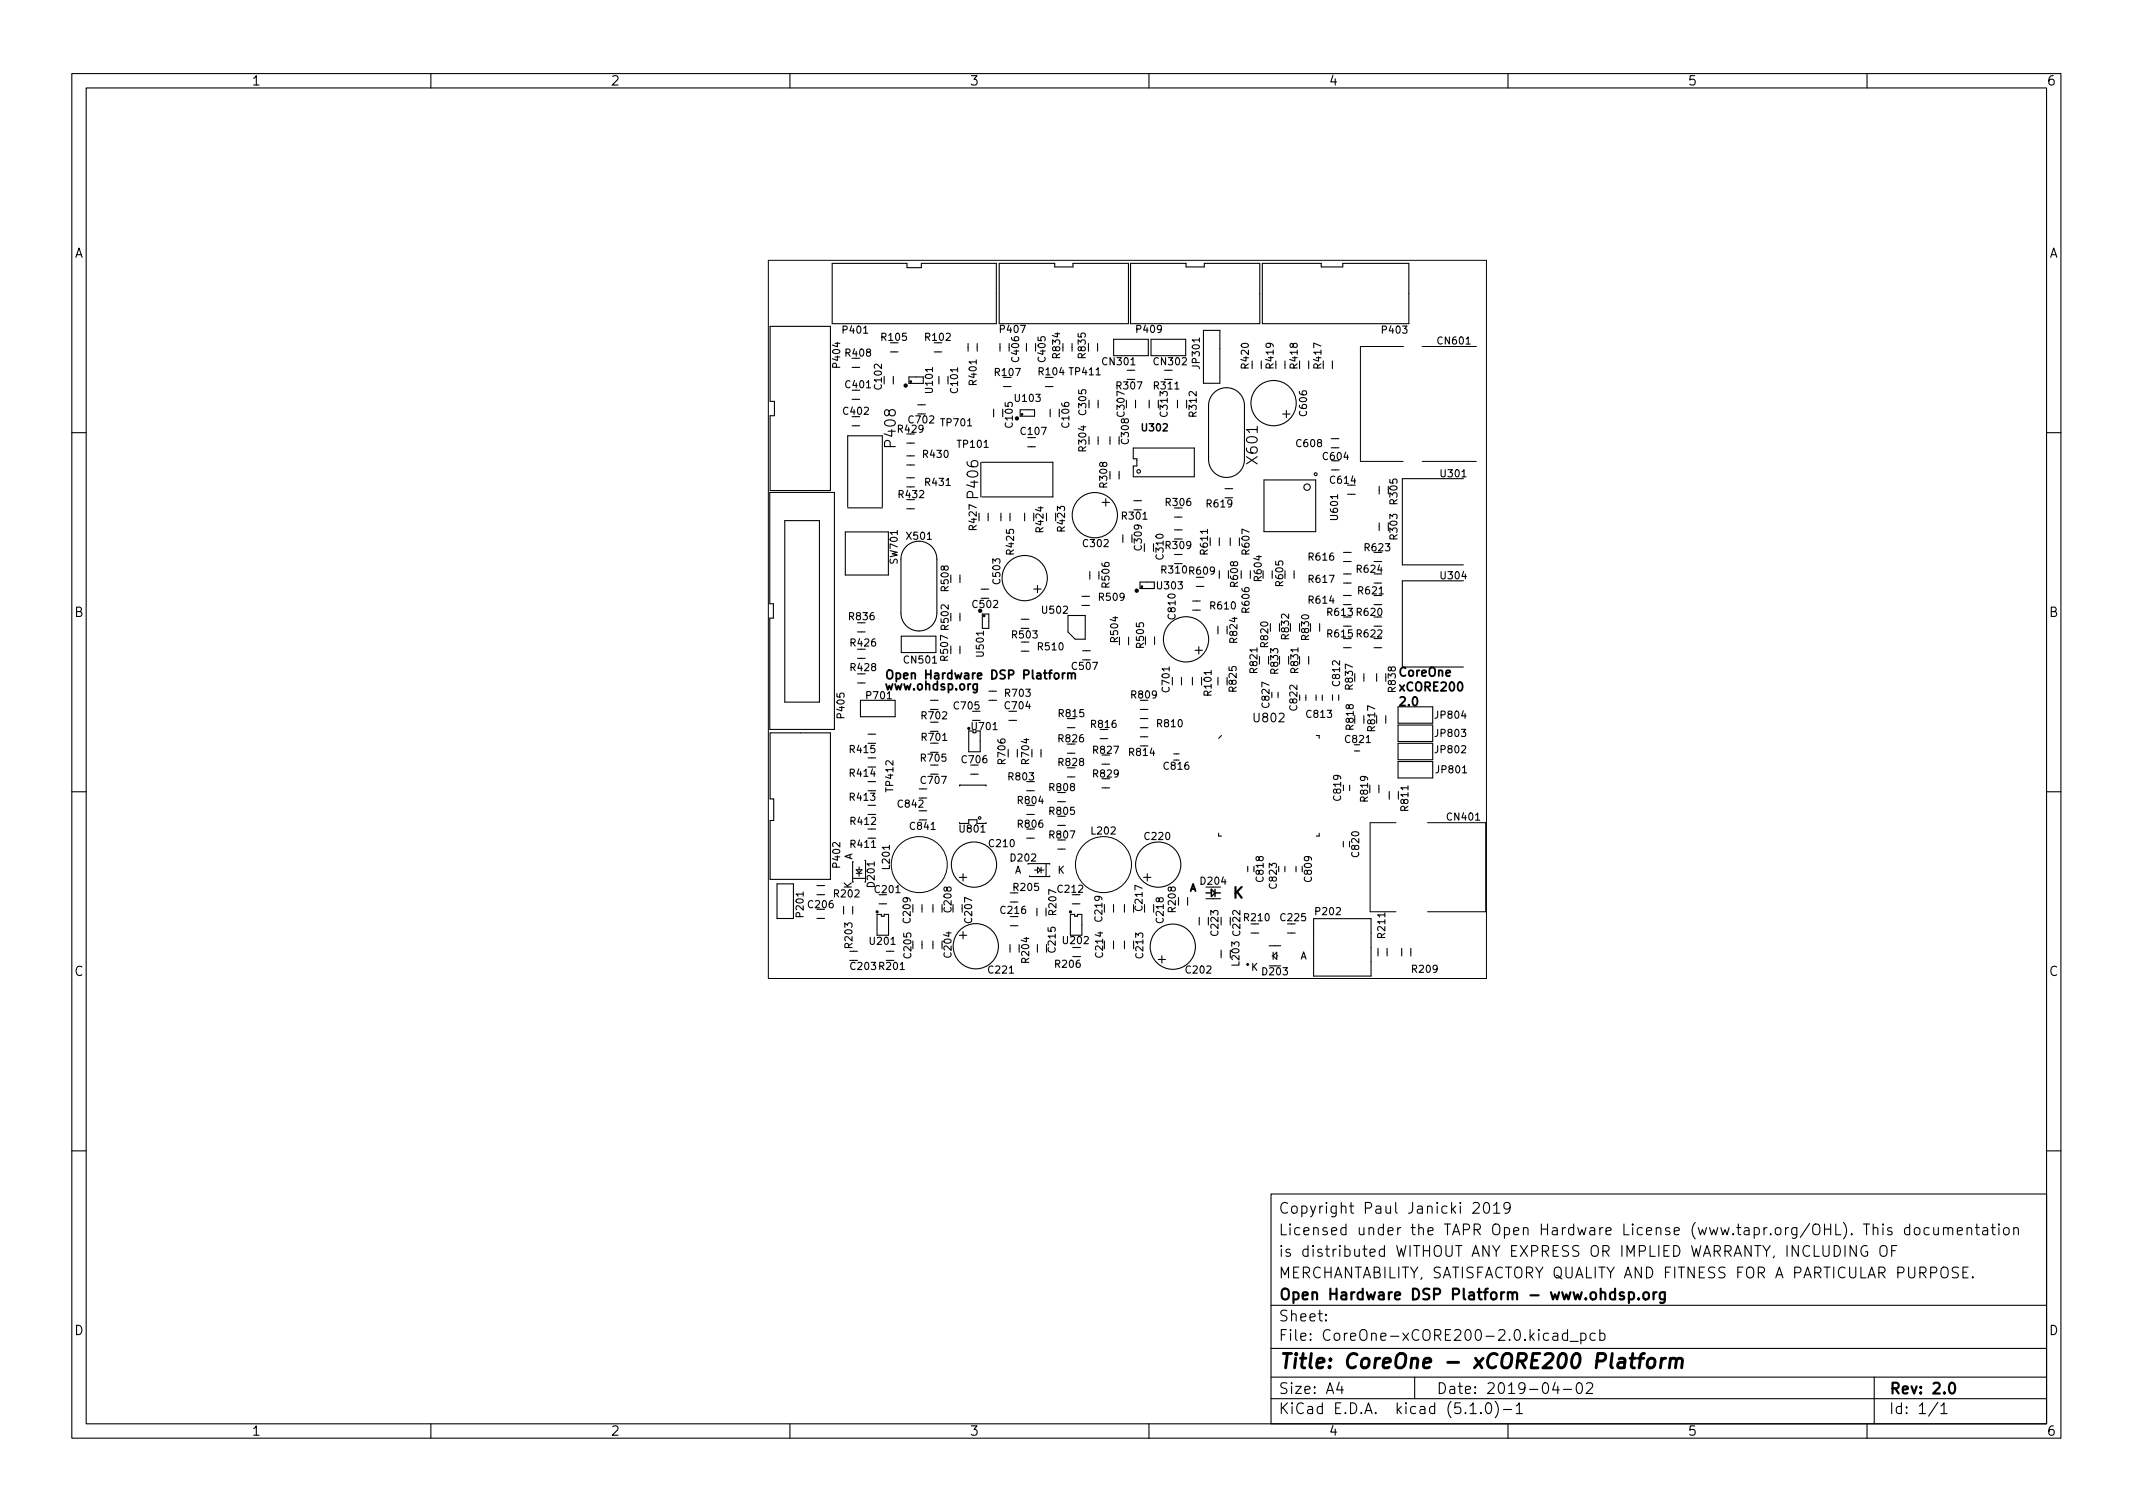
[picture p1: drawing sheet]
<svg xmlns="http://www.w3.org/2000/svg" width="297mm" height="210mm" viewBox="0 0 297 210" stroke-linecap="round" stroke-linejoin="round" font-family="sans-serif">
<defs><g id="words">
<text font-size="2.8" x="178" y="190.6">Title: CoreOne - xCORE200 Platform</text>
<g font-size="2.1">
<text x="124.8" y="62.1" transform="rotate(-90 124.8 62.1)">P408</text>
<text x="175.2" y="64.4" transform="rotate(-90 175.2 64.4)">X601</text>
<text x="136.2" y="69.2" transform="rotate(-90 136.2 69.2)">P406</text>
<text x="171.7" y="125.1">K</text>
<text x="178" y="172">Licensed under the TAPR Open Hardware License (www.tapr.org/OHL). This documentation</text>
<text x="178" y="169">Copyright Paul Janicki 2019</text>
<text x="178" y="178">MERCHANTABILITY, SATISFACTORY QUALITY AND FITNESS FOR A PARTICULAR PURPOSE.</text>
<text x="178" y="175">is distributed WITHOUT ANY EXPRESS OR IMPLIED WARRANTY, INCLUDING OF</text>
<text x="178" y="184">Sheet:</text>
<text x="178" y="181">Open Hardware DSP Platform - www.ohdsp.org</text>
<text x="178" y="186.7">File: CoreOne-xCORE200-2.0.kicad_pcb</text>
<text x="178" y="196.9">KiCad E.D.A. kicad (5.1.0)-1</text>
<text x="178" y="194.1">Size: A4</text>
<text x="200" y="194.1">Date: 2019-04-02</text>
<text x="263" y="194.1">Rev: 2.0</text>
<text x="263" y="196.9">Id: 1/1</text>
</g>
<g font-size="1.8">
<text x="35" y="11.9">1</text>
<text x="85" y="11.9">2</text>
<text x="135" y="11.9">3</text>
<text x="185" y="11.9">4</text>
<text x="235" y="11.9">5</text>
<text x="285" y="11.9">6</text>
<text x="10.3" y="35.9">A</text>
<text x="285.3" y="35.9">A</text>
<text x="10.3" y="85.9">B</text>
<text x="285.3" y="85.9">B</text>
<text x="10.3" y="135.9">C</text>
<text x="285.3" y="135.9">C</text>
<text x="10.3" y="185.9">D</text>
<text x="285.3" y="185.9">D</text>
<text x="35" y="199.9">1</text>
<text x="85" y="199.9">2</text>
<text x="135" y="199.9">3</text>
<text x="185" y="199.9">4</text>
<text x="235" y="199.9">5</text>
<text x="285" y="199.9">6</text>
</g>
<g font-size="1.7">
<text x="124.9" y="94.6">Open Hardware DSP Platform</text>
<text x="194.6" y="94.2">CoreOne</text>
<text x="123.5" y="96.1">www.ohdsp.org</text>
<text x="174.7" y="100.6">U802</text>
<text x="194.6" y="96.2">xCORE200</text>
<text x="194.6" y="98.3">2.0</text>
</g>
<g font-size="1.4">
<text x="117.5" y="46.4">P401</text>
<text x="122.8" y="47.4">R105</text>
<text x="128.9" y="47.4">R102</text>
<text x="139.4" y="46.3">P407</text>
<text x="158.4" y="46.3">P409</text>
<text x="192.6" y="46.4">P403</text>
<text x="200.3" y="48">CN601</text>
<text x="117" y="51.1" transform="rotate(-90 117 51.1)">P404</text>
<text x="117.8" y="49.6">R408</text>
<text x="136" y="53.5" transform="rotate(-90 136 53.5)">R401</text>
<text x="138.6" y="52.3">R107</text>
<text x="141.9" y="50.3" transform="rotate(-90 141.9 50.3)">C406</text>
<text x="144.7" y="52.2">R104</text>
<text x="145.6" y="50.3" transform="rotate(-90 145.6 50.3)">C405</text>
<text x="147.6" y="49.8" transform="rotate(-90 147.6 49.8)">R834</text>
<text x="149" y="52.2">TP411</text>
<text x="151.2" y="49.8" transform="rotate(-90 151.2 49.8)">R835</text>
<text x="153.6" y="50.8">CN301</text>
<text x="160.8" y="50.8">CN302</text>
<text x="167.1" y="51.2" transform="rotate(-90 167.1 51.2)">JP301</text>
<text x="173.9" y="51.2" transform="rotate(-90 173.9 51.2)">R420</text>
<text x="177.3" y="51.2" transform="rotate(-90 177.3 51.2)">R419</text>
<text x="180.7" y="51.2" transform="rotate(-90 180.7 51.2)">R418</text>
<text x="184" y="51.2" transform="rotate(-90 184 51.2)">R417</text>
<text x="117.5" y="57.7">C402</text>
<text x="117.8" y="54">C401</text>
<text x="122.8" y="54.1" transform="rotate(-90 122.8 54.1)">C102</text>
<text x="126.6" y="58.9">C702</text>
<text x="129.9" y="54.6" transform="rotate(-90 129.9 54.6)">U101</text>
<text x="131.1" y="59.3">TP701</text>
<text x="133.4" y="54.6" transform="rotate(-90 133.4 54.6)">C101</text>
<text x="141" y="59.4" transform="rotate(-90 141 59.4)">C105</text>
<text x="141.4" y="55.9">U103</text>
<text x="148.9" y="59.4" transform="rotate(-90 148.9 59.4)">C106</text>
<text x="151.3" y="57.7" transform="rotate(-90 151.3 57.7)">C305</text>
<text x="155.6" y="54.2">R307</text>
<text x="156.6" y="57.9" transform="rotate(-90 156.6 57.9)">C307</text>
<text x="160.8" y="54.2">R311</text>
<text x="162.6" y="57.9" transform="rotate(-90 162.6 57.9)">C313</text>
<text x="166.6" y="57.9" transform="rotate(-90 166.6 57.9)">R312</text>
<text x="182" y="57.8" transform="rotate(-90 182 57.8)">C606</text>
<text x="125.1" y="60.2">R429</text>
<text x="128.6" y="63.7">R430</text>
<text x="133.4" y="62.3">TP101</text>
<text x="142.2" y="60.5">C107</text>
<text x="151.3" y="62.7" transform="rotate(-90 151.3 62.7)">R304</text>
<text x="157.2" y="61.7" transform="rotate(-90 157.2 61.7)">C308</text>
<text x="159.1" y="60">U302</text>
<text x="180.6" y="62.2">C608</text>
<text x="184.3" y="64">C604</text>
<text x="125.2" y="69.3">R432</text>
<text x="128.9" y="67.6">R431</text>
<text x="154.2" y="67.8" transform="rotate(-90 154.2 67.8)">R308</text>
<text x="162.4" y="70.4">R306</text>
<text x="168.1" y="70.6">R619</text>
<text x="185.3" y="67.3">C614</text>
<text x="194.6" y="70.1" transform="rotate(-90 194.6 70.1)">R305</text>
<text x="200.7" y="66.4">U301</text>
<text x="126.4" y="75.1">X501</text>
<text x="136" y="73.7" transform="rotate(-90 136 73.7)">R427</text>
<text x="141.2" y="77.1" transform="rotate(-90 141.2 77.1)">R425</text>
<text x="145.3" y="74" transform="rotate(-90 145.3 74)">R424</text>
<text x="148.3" y="73.9" transform="rotate(-90 148.3 73.9)">R423</text>
<text x="150.9" y="76.2">C302</text>
<text x="156.3" y="72.3">R301</text>
<text x="159" y="76.5" transform="rotate(-90 159 76.5)">C309</text>
<text x="162" y="77.8" transform="rotate(-90 162 77.8)">C310</text>
<text x="162.4" y="76.4">R309</text>
<text x="168.2" y="77.1" transform="rotate(-90 168.2 77.1)">R611</text>
<text x="174" y="77.1" transform="rotate(-90 174 77.1)">R607</text>
<text x="186.3" y="72.3" transform="rotate(-90 186.3 72.3)">U601</text>
<text x="190.1" y="76.7">R623</text>
<text x="194.6" y="75" transform="rotate(-90 194.6 75)">R303</text>
<text x="125" y="78.4" transform="rotate(-90 125 78.4)">SW701</text>
<text x="132.1" y="82.2" transform="rotate(-90 132.1 82.2)">R508</text>
<text x="139.3" y="81.2" transform="rotate(-90 139.3 81.2)">C503</text>
<text x="153.1" y="83.6">R509</text>
<text x="154.5" y="81.7" transform="rotate(-90 154.5 81.7)">R506</text>
<text x="161.2" y="82">U303</text>
<text x="161.8" y="79.8">R310 R609</text>
<text x="172.4" y="81.6" transform="rotate(-90 172.4 81.6)">R608</text>
<text x="175.7" y="80.8" transform="rotate(-90 175.7 80.8)">R604</text>
<text x="178.7" y="81.5" transform="rotate(-90 178.7 81.5)">R605</text>
<text x="182.3" y="81.1">R617</text>
<text x="182.3" y="78">R616</text>
<text x="189" y="79.7">R624</text>
<text x="189.2" y="82.7">R621</text>
<text x="200.7" y="80.6">U304</text>
<text x="118.3" y="86.3">R836</text>
<text x="135.5" y="84.6">C502</text>
<text x="141" y="88.9">R503</text>
<text x="145.2" y="85.4">U502</text>
<text x="155.7" y="89.3" transform="rotate(-90 155.7 89.3)">R504</text>
<text x="163.7" y="86.1" transform="rotate(-90 163.7 86.1)">C810</text>
<text x="168.6" y="84.8">R610</text>
<text x="172.3" y="89.4" transform="rotate(-90 172.3 89.4)">R824</text>
<text x="174" y="85.2" transform="rotate(-90 174 85.2)">R606</text>
<text x="179.5" y="88.9" transform="rotate(-90 179.5 88.9)">R832</text>
<text x="182.3" y="89" transform="rotate(-90 182.3 89)">R830</text>
<text x="182.3" y="84">R614</text>
<text x="184.9" y="88.7">R615 R622</text>
<text x="184.9" y="85.7">R613 R620</text>
<text x="118.5" y="93.4">R428</text>
<text x="118.5" y="90">R426</text>
<text x="126" y="92.4">CN501</text>
<text x="132" y="91.9" transform="rotate(-90 132 91.9)">R507 R502</text>
<text x="137" y="91.3" transform="rotate(-90 137 91.3)">U501</text>
<text x="144.6" y="90.5">R510</text>
<text x="149.4" y="93.3">C507</text>
<text x="159.3" y="90.1" transform="rotate(-90 159.3 90.1)">R505</text>
<text x="175.1" y="93.6" transform="rotate(-90 175.1 93.6)">R821</text>
<text x="176.6" y="90" transform="rotate(-90 176.6 90)">R820</text>
<text x="178" y="93.7" transform="rotate(-90 178 93.7)">R833</text>
<text x="180.8" y="93.6" transform="rotate(-90 180.8 93.6)">R831</text>
<text x="186.6" y="95.4" transform="rotate(-90 186.6 95.4)">C812</text>
<text x="188.4" y="95.9" transform="rotate(-90 188.4 95.9)">R837</text>
<text x="117.6" y="99.9" transform="rotate(-90 117.6 99.9)">P405</text>
<text x="120.8" y="97.3">P701</text>
<text x="128.4" y="100.1">R702</text>
<text x="132.9" y="98.8">C705</text>
<text x="135.4" y="101.6">U701</text>
<text x="140" y="98.7">C704</text>
<text x="140.1" y="97">R703</text>
<text x="147.5" y="99.8">R815</text>
<text x="152" y="101.3">R816</text>
<text x="157.6" y="97.2">R809</text>
<text x="161.2" y="101.2">R810</text>
<text x="162.9" y="96.3" transform="rotate(-90 162.9 96.3)">C701</text>
<text x="168.7" y="96.8" transform="rotate(-90 168.7 96.8)">R101</text>
<text x="172.2" y="96.2" transform="rotate(-90 172.2 96.2)">R825</text>
<text x="176.8" y="98.4" transform="rotate(-90 176.8 98.4)">C827</text>
<text x="180.7" y="98.8" transform="rotate(-90 180.7 98.8)">C822</text>
<text x="182" y="99.9">C813</text>
<text x="188.5" y="101.5" transform="rotate(-90 188.5 101.5)">R818</text>
<text x="191.5" y="101.7" transform="rotate(-90 191.5 101.7)">R817</text>
<text x="194.4" y="96.3" transform="rotate(-90 194.4 96.3)">R838</text>
<text x="200" y="100.1">JP804</text>
<text x="118.4" y="104.8">R415</text>
<text x="128.3" y="106">R705</text>
<text x="128.4" y="103.1">R701</text>
<text x="134" y="106.3">C706</text>
<text x="140" y="106.3" transform="rotate(-90 140 106.3)">R706</text>
<text x="143.3" y="106.3" transform="rotate(-90 143.3 106.3)">R704</text>
<text x="147.5" y="106.6">R828</text>
<text x="147.5" y="103.3">R826</text>
<text x="152.3" y="104.9">R827</text>
<text x="157.3" y="105.2">R814</text>
<text x="162.2" y="107.2">C816</text>
<text x="187.4" y="103.4">C821</text>
<text x="200" y="102.6">JP803</text>
<text x="200" y="104.9">JP802</text>
<text x="200.1" y="107.7">JP801</text>
<text x="118.4" y="111.5">R413</text>
<text x="118.4" y="108.1">R414</text>
<text x="124.4" y="110.1" transform="rotate(-90 124.4 110.1)">TP412</text>
<text x="125.1" y="112.4">C842</text>
<text x="128.3" y="109.1">C707</text>
<text x="140.5" y="108.6">R803</text>
<text x="141.8" y="111.9">R804</text>
<text x="146.2" y="110.1">R808</text>
<text x="146.2" y="113.4">R805</text>
<text x="152.3" y="108.2">R829</text>
<text x="186.7" y="111.4" transform="rotate(-90 186.7 111.4)">C819</text>
<text x="190.5" y="111.5" transform="rotate(-90 190.5 111.5)">R819</text>
<text x="196.1" y="112.8" transform="rotate(-90 196.1 112.8)">R811</text>
<text x="118.5" y="114.8">R412</text>
<text x="118.5" y="118">R411</text>
<text x="118.7" y="119.8" transform="rotate(-90 118.7 119.8)">A</text>
<text x="126.8" y="115.5">C841</text>
<text x="133.7" y="115.9">U801</text>
<text x="137.8" y="117.9">C210</text>
<text x="140.8" y="119.9">D202</text>
<text x="141.8" y="115.2">R806</text>
<text x="146.2" y="116.7">R807</text>
<text x="152.1" y="116.2">L202</text>
<text x="159.5" y="117">C220</text>
<text x="189.3" y="119.2" transform="rotate(-90 189.3 119.2)">C820</text>
<text x="201.6" y="114.2">CN401</text>
<text x="116.2" y="124.9">R202</text>
<text x="117" y="120.7" transform="rotate(-90 117 120.7)">P402</text>
<text x="118.6" y="123.8" transform="rotate(-90 118.6 123.8)">K</text>
<text x="121.8" y="123.4" transform="rotate(-90 121.8 123.4)">D201</text>
<text x="121.9" y="124.3">C201</text>
<text x="123.9" y="120.9" transform="rotate(-90 123.9 120.9)">L201</text>
<text x="141.2" y="124">R205</text>
<text x="141.3" y="121.7">A</text>
<text x="147.3" y="121.7">K</text>
<text x="147.4" y="124.3">C212</text>
<text x="165.6" y="124.1">A</text>
<text x="167.3" y="123.2">D204</text>
<text x="176" y="122.7" transform="rotate(-90 176 122.7)">C818</text>
<text x="177.8" y="123.6" transform="rotate(-90 177.8 123.6)">C823</text>
<text x="182.7" y="122.7" transform="rotate(-90 182.7 122.7)">C809</text>
<text x="111.9" y="127.6" transform="rotate(-90 111.9 127.6)">P201</text>
<text x="112.6" y="126.4">C206</text>
<text x="118.7" y="131.9" transform="rotate(-90 118.7 131.9)">R203</text>
<text x="121.2" y="131.5">U201</text>
<text x="126.8" y="128.4" transform="rotate(-90 126.8 128.4)">C209</text>
<text x="132.5" y="126.9" transform="rotate(-90 132.5 126.9)">C208</text>
<text x="135.4" y="128.4" transform="rotate(-90 135.4 128.4)">C207</text>
<text x="139.4" y="127.2">C216</text>
<text x="147.1" y="127.3" transform="rotate(-90 147.1 127.3)">R207</text>
<text x="148.1" y="131.4">U202</text>
<text x="153.5" y="128.2" transform="rotate(-90 153.5 128.2)">C219</text>
<text x="159.1" y="126.7" transform="rotate(-90 159.1 126.7)">C217</text>
<text x="162" y="128.4" transform="rotate(-90 162 128.4)">C218</text>
<text x="163.7" y="126.9" transform="rotate(-90 163.7 126.9)">R208</text>
<text x="169.7" y="130.2" transform="rotate(-90 169.7 130.2)">C223</text>
<text x="172.7" y="130.2" transform="rotate(-90 172.7 130.2)">C222</text>
<text x="173.3" y="128.3">R210</text>
<text x="178.4" y="128.3">C225</text>
<text x="183.3" y="127.4">P202</text>
<text x="192.9" y="130.5" transform="rotate(-90 192.9 130.5)">R211</text>
<text x="118.5" y="135">C203 R201</text>
<text x="126.9" y="133.3" transform="rotate(-90 126.9 133.3)">C205</text>
<text x="132.5" y="133.2" transform="rotate(-90 132.5 133.2)">C204</text>
<text x="137.7" y="135.5">C221</text>
<text x="143.3" y="134" transform="rotate(-90 143.3 134)">R204</text>
<text x="147" y="132.5" transform="rotate(-90 147 132.5)">C215</text>
<text x="147" y="134.7">R206</text>
<text x="153.6" y="133.2" transform="rotate(-90 153.6 133.2)">C214</text>
<text x="159.2" y="133.3" transform="rotate(-90 159.2 133.3)">C213</text>
<text x="165.2" y="135.5">C202</text>
<text x="172.6" y="134.4" transform="rotate(-90 172.6 134.4)">L203</text>
<text x="174.2" y="135.2">K</text>
<text x="175.9" y="135.8">D203</text>
<text x="181" y="133.6">A</text>
<text x="196.7" y="135.4">R209</text>
</g>
</g></defs>
<g fill="none" stroke="#000" stroke-width=".15">
<path d="M10 10.2h277v190.1h-277zM12 12.2h273v186.1h-273zM60 10.2v2M110 10.2v2M160 10.2v2M210 10.2v2M260 10.2v2M128.3 36.7v.6h-2v-.6h-10.4v8.4h22.9v-8.4h-10.5M139.1 36.7h7.8v.5h2.5v-.5h7.7v8.4h-18zM157.4 36.7h7.8v.5h2.5v-.5h7.7v8.4h-18zM175.8 36.7h8.2v.5h3v-.5h9.2v8.4h-20.4zM107.2 55.9v-10.5h8.4v22.9h-8.4v-10.4h.6v-2h-.6"/>
<path d="M118.7 51.2h1M118.7 55.6h1M118.7 59.3h1M124 49h1.1M124.4 52.4v1.1M127.8 56.4h1.1M128.6 52.5h-2v.9h2M130.1 49h1.1M130.7 52.4v1.1M134.8 47.8v1.1M136.1 47.8v1.1M138.4 57v1"/>
<path d="M139.3 47.8v1.1M139.7 53.8h1.1M142.1 57.1h2v.9h-2zM142.9 47.8v1.1M145.6 53.8h1M146.2 57v1M149.3 47.8v1.1M152.8 47.8v1.1M152.9 55.7v1.1M155.1 47.2h4.8v2.3h-4.8zM157 51.6h1M158.1 55.7v1.1"/>
<path d="M160 55.7v1.1M160.3 47.2h4.8v2.3h-4.8zM162.2 51.6h1M164 55.7v1.1M167.6 46h2.3v7.4h-2.3zM169 54.7a2.5 2.5 0 0 1 2.8-.5 2.5 2.5 0 0 1 1.5 2.3v7.5a2.5 2.5 0 0 1-2.5 2.5 2.5 2.5 0 0 1-2.5-2.5v-7.5a2.5 2.5 0 0 1 .7-1.8zM175.6 50.3v1M178.6 57.7h1M178.9 50.3v1M179.1 57.1v1.1M182.2 50.3v1M185.5 50.3v1"/>
<path d="M10 60.2h2M107.2 68.6h9v33h-9v-15.5h.5v-2h-.5zM109.3 72.5h4.8v25.3h-4.8zM117.7 74.1h6v6h-6zM118 70.7h4.9M118 70.6v-9.9h4.9v9.9M126.2 76.1a2.5 2.5 0 0 1 2.7-.6 2.5 2.5 0 0 1 1.6 2.4v7.5a2.5 2.5 0 0 1-2.5 2.5 2.5 2.5 0 0 1-2.5-2.5v-7.5a2.5 2.5 0 0 1 .7-1.8zM126.3 70.8h1M126.3 67.8h1M126.3 66.5h1M126.3 61.7h1M126.3 64.7h1"/>
<path d="M126.3 63.5h1M136.6 64.4v4.8M136.7 64.4h9.9v4.8h-9.9M137.6 71.5v1M139.4 71.5v1M140.7 71.5v1M142.7 71.5v1M143.1 62.2h1.1M151.8 79.6v1M152.9 60.8v1.1M153.5 70h1M154 69.4v1.1"/>
<path d="M154.6 60.8v1.1M155.8 65.6v1.1M156.4 74.5v1M157.8 62.4h8.5v4h-8.5v-1.5h.5v-1h-.5zM157.9 69.7h1.1M163.6 77.2h1M163.6 73.8h1M163.6 72h1M169.8 74.9v1.1M169.8 79.5v1M170.6 68h1.1M171.3 74.9v1.1"/>
<path d="M174.1 79.5v1M176 66.8h7.2v7.2h-7.2zM177.2 79.5v1M180.2 79.5v1M185.4 62.4h1.1M185.4 61.1h1.1M185.4 65.4h1.1M187.1 79.9h1.1M187.1 78.2h1.1M187.1 76.9h1.1M187.7 68.8h1M191.3 78.2h1.1"/>
<path d="M192.1 67.7v1.1M192.1 72.8v1.1M203.8 66.7h-8.5v12h8.5M285 60.2h2M119.4 88h1.1M119.4 95.1h1.1M119.4 91.7h1.1M119.8 97.5h4.9v2.3h-4.9zM125.5 88.6h4.8v2.3h-4.8zM129.6 97.5h1M133.7 80.1v1M133.7 85.4v1.1"/>
<path d="M133.7 90v1M136.6 82h1.1M136.8 85.5h.9v2h-.9zM137.7 97.5h1.1M137.7 96.2h1.1M142.2 86.2h1.1M142.2 89.4h1.1M142.2 90.7h1.1M144 82h1M144.5 81.5v1M148.7 85.7h2.4v3.3h-1.4l-1-1zM150.7 83h1"/>
<path d="M150.7 84.3h1M150.8 90.6h1M155.9 89.3v.5M157.2 88.7v1.1M158.7 81h2v.9h-2zM158.8 98.8h1.1M160.8 88.7v1M164.5 94.3v1.1M166.1 94.3v1.1M166.1 85h1.1M166.1 83.7h1.1M166.4 90.5h1.1"/>
<path d="M166.6 81.7h1.1M166.9 90v1.1M169.6 87.2v1.1M169.6 94.3v1.1M178 96.4v.7M181.9 96.8v.7M182.2 91.4v1.1M183.3 96.8v.7M183.8 86.8v1.1M184.1 96.8v.7M185.6 96.8v.7M186.4 96.8v.7"/>
<path d="M187.1 90.2h1.1M187.1 81.2h1.1M187.1 84.2h1.1M187.1 82.9h1.1M187.1 87.2h1.1M189.9 93.8v1.1M189.9 99.6v1.1M191.3 90.2h1.1M191.3 81.2h1.1M191.3 84.2h1.1M191.3 87.2h1.1M191.7 93.8v1.1"/>
<path d="M193 99.6v1.1M194.7 98.4h4.8v2.3h-4.8zM203.8 80.9h-8.5v12h8.5M10 110.2h2M107.2 102h8.4v20.4h-8.4v-8.2h.5v-3h-.5zM120.4 119.8h.1v3M120.9 102.2h1M120.9 112.1h1M120.9 108.8h1M120.9 105.5h1M120.9 115.4h1M128 109.8h1.1"/>
<path d="M128.5 112.9h.6M128.5 111.1h.6M133.6 109.4v-.1h3.7v.1M135.2 107.8h1M135.5 101.8h-.6v2.9h1.6v-2.9M137.3 114.5v.2h-1.3v-.6h-1.1v.6M140.5 100.3h1.1M141.7 104.3v1.1M143 116.7h1M143 113.4h1M143 110.1h1M145 104.3v1.1"/>
<path d="M147.3 111.6h1.1M147.3 118.2h1.1M147.3 114.9h1.1M148.6 108.2h1.1M148.6 104.9h1.1M148.6 101.3h1.1M153.2 102.8h1.1M153.5 106.4h1M153.5 109.7h1M158.8 101.3h1.1M158.8 102.6h1.1M158.8 100.1h1.1"/>
<path d="M163.4 105h.8M169.7 116v.4h.4M170.1 102.4l-.4 .4M183.3 102.4h.4v.4M183.7 116v.4h-.4M187.1 117.2v.7M187.9 109.3v.8M188.6 104.6h.8M192 109.3v1.1M193.5 110.2v1.1M194.7 101h4.8v2.2h-4.8zM194.7 103.5h4.8v2.3h-4.8z"/>
<path d="M194.7 106h4.8v2.3h-4.8zM285 110.2h2M108.2 123.1h2.3v4.8h-2.3zM113.8 127.9h1M113.8 123.3h1M113.8 124.6h1M117.5 126.2v1.1M118.3 132.5h1.1M118.7 122.3h1.8M118.7 120v2.8M118.7 126.2v1.1M119.2 121.6h.8"/>
<path d="M119.2 121.1h.8l-.4 .4zM119.6 120.7v.4M119.6 121.6v.4M122.1 130.2v-2.9h.6v.3h.4v-.3h.6v2.9M122.4 125.9h1.1M123.4 132.5h1.1M128.4 126v1M128.4 131v1.1M129.9 126v1M129.9 131v1.1M133.6 130.2h1M133.6 122.2h1"/>
<path d="M134.1 121.7v1M134.1 129.7v1M140.7 131.5v1.1M140.7 128.9h1.1M140.7 124.3h.5M140.7 125.6h1.1M143.2 120.3h3v.1M143.4 122v.1h2.8v-.1M144.1 121.2h.4M144.4 126.5v1M144.5 131.5v1.1M144.5 120.8l.4 .4-.4 .4z"/>
<path d="M145 120.8v.8M145 121.2h.4M145.7 120.3v1.8M149.1 130.2v-2.9h.6v.3h.4v-.3h.6v2.9M149.3 125.9h1.1M149.4 133.2h1.1M155.1 126v1M155.1 131v1.1M156.6 126v1M156.6 131v1.1M159.3 122.2h1M159.8 121.7v1"/>
<path d="M161.3 133.6h1M161.8 133.1v1M165.4 125v1M167 127.7v1.1M167.9 125.1h2.1M170.1 132.3v1.1M173.8 120.6v.8M174.2 129.9h1.1M176.7 131.7h1.6M177.1 133.1h.1M177.3 132.6v1M177.8 132.6v1l-.5-.5z"/>
<path d="M177.8 133.1h.1M178.9 120.6v.8M179.3 129.9h1.1M180.5 120.6v.8M182.9 127.9h8v8h-8zM191.9 132v1.1M193.2 132v1.1M195.2 132v1.1M196.5 132v1.1M10 160.2h2M177 166.3h108v32h-108zM205.1 167.6l.3-.2 .5 .1a.41 .41 0 0 1 0 .6l-.8 .8h.9"/>
<path d="M206.7 167.6a.36 .36 0 0 1 .4-.2 .36 .36 0 0 1 .3 .3 .77 .77 0 0 1-.5 1.2 .91 .91 0 0 1-.2-1.3zM208 167.9l.4-.5v1.5M208 168.9h.9M210.3 168.1l-.3 .3-.4-.1-.2-.2v-.4l.2-.2 .4-.1 .2 .2a.99 .99 0 0 1-.3 1.3h-.3M258.5 173.4v1.5l-.9-1.5v1.5M260 173.5a.62 .62 0 0 0-.7 .1 .62 .62 0 0 0-.2 .7 .56 .56 0 0 0 .3 .6 .56 .56 0 0 0 .7-.1v-.5h-.3M262 173.5a.5 .5 0 0 1 .5 0 .5 .5 0 0 1 .3 .4v.5a.5 .5 0 0 1-.5 .6 .5 .5 0 0 1-.5-.6v-.5zM263.4 174.1h.5M264.1 173.4h-.7v1.5M265.9 171l-.4-.1-.3 .3v.4l.2 .3h.1h.4M265.9 170.4v1.5M266.7 171a.41 .41 0 0 1 .7 .2v.4a.41 .41 0 0 1-.4 .3 .41 .41 0 0 1-.4-.3v-.4z"/>
<path d="M268.6 171l-.4-.1-.3 .3v.4l.2 .3h.1h.4M269.3 170.9l.1 1a.41 .41 0 0 0 .5-.1M269.9 170.9v1M270.6 171.1a.37 .37 0 0 1 .7 0v.8M270.6 170.9v1M271.3 171.1l.2-.2 .4 .1v.9M272.6 171.4l.7-.1-.1-.3-.4-.1-.2 .2v.8h.2h.4M272.7 176.5l-.2-.1-.5 .1a.36 .36 0 0 0-.1 .4 .36 .36 0 0 0 .2 .2 .55 .55 0 0 1 .6 .4l-.1 .3-.2 .1h-.5M273.4 177.1h.5M273.9 171.1a.37 .37 0 0 1 .7 0v.8M273.9 170.9v1M274.1 176.4h-.7v1.5h.7"/>
<path d="M274.7 177.8l.1 .1h-.1h-.1l.1-.1v.1M275.1 170.9h.5M275.3 170.4v1.3l.1 .2h.2M276.1 171l.2-.1 .4 .1 .1 .9M276.8 171.3l-.5 .1a.29 .29 0 0 0-.2 .2 .29 .29 0 0 0 .2 .3h.5M277.3 170.9h.6M277.5 170.4v1.3l.1 .2h.3M278.4 170.4l-.1 .1 .1 .1v-.1v-.1v.2M278.4 170.9v1M279.1 171a.41 .41 0 0 1 .7 .2v.4a.41 .41 0 0 1-.4 .3 .41 .41 0 0 1-.4-.3v-.4zM280.4 171.1a.37 .37 0 0 1 .7 0v.8M280.4 170.9v1"/>
<path d="M285 160.2h2M60 198.3v2M110 198.3v2M160 198.3v2M177 194.8h108M177 191.8h108M177 187.8h108M177 181.8h108M184.6 183.8l.1 .1h-.1v-.1v.1M184.6 183l.1 .1h-.1v-.1v.1M186.5 192.5l-.4 1h1M186.9 193v1"/>
<path d="M197 191.8v3M204.7 195.8l.4-.5v1.5M204.7 196.8h.9M206.2 196.7l.1 .1h-.1h-.1l.1-.1v.1M207 195.5a.36 .36 0 0 1 .4-.2 .36 .36 0 0 1 .2 .3 .77 .77 0 0 1-.4 1.2 .91 .91 0 0 1-.2-1.3zM208.2 195.1a1.72 1.72 0 0 1 0 2.3M209.4 196.3h1.1M210 198.3v2M211.1 195.8l.5-.5v1.5M211.1 196.8h.9M216.3 185.7l.1-.1 .5 .1v.9M216.6 192.5l-.4 1h.9"/>
<path d="M216.9 186l-.5 .1a.29 .29 0 0 0-.2 .2 .29 .29 0 0 0 .2 .3h.5M216.9 193v1M217.7 193.5h1.2M218.3 185.7l-.4-.1-.3 .3v.4l.1 .3h.2h.4M218.3 185.1v1.5M218.6 186.8h1.2M219.6 192.7a.36 .36 0 0 1 .4-.2 .36 .36 0 0 1 .3 .3 .77 .77 0 0 1-.4 1.2 .91 .91 0 0 1-.3-1.3zM220.1 185.7l.5-.1 .3 .3v.4l-.2 .3h-.1h-.5M220.1 185.6v1.5M220.9 192.7l.2-.2 .5 .1a.41 .41 0 0 1 .1 .6l-.8 .8h.9M222.1 185.7l-.4-.1-.3 .3v.4l.2 .3h.1h.4M222.8 185.7l.4-.1 .3 .3v.4l-.1 .3h-.2h-.4"/>
<path d="M222.8 185.1v1.5M260 198.3v2M261 191.8v6.5M269.9 195.3l-1.3 1.9M270.3 195.8l.4-.5v1.5M270.3 196.8h.8"/>
<circle cx="177.4" cy="56.1" r="3.2"/>
<circle cx="152.5" cy="71.7" r="3.2"/>
<circle cx="158.6" cy="65.6" r=".25"/>
<circle cx="182" cy="67.8" r=".45"/>
<circle cx="183.2" cy="66" r=".2"/>
<circle cx="142.7" cy="80.5" r="3.2"/>
<circle cx="165.2" cy="89" r="3.2"/>
<circle cx="136.4" cy="113.9" r=".18"/>
<circle cx="135.6" cy="120.4" r="3.2"/>
<circle cx="135.9" cy="131.8" r="3.2"/>
<circle cx="161.3" cy="120.4" r="3.2"/>
<circle cx="163.3" cy="131.8" r="3.2"/>
</g>
<g fill="none" stroke="#000" stroke-width=".3">
<path d="M226.8 179.9v1.5M230.3 179.9v1M230.7 179.9l-.3 .1-.1 .2M231.8 179.9v1.2a.41 .41 0 0 1-.6 .3M226.1 180l-.3-.1-.2 .2v.3l.5 .1 .1 .1-.1 .3h-.1h-.4M226.8 180l.5-.1 .3 .3v.4l-.2 .3h-.1h-.5M228.2 180.8l.1 .1h-.1h-.1l.1-.1v.1M228.9 180.1a.41 .41 0 0 1 .4-.2 .41 .41 0 0 1 .3 .3v.4a.41 .41 0 0 1-.4 .3 .41 .41 0 0 1-.4-.3zM231.8 180l-.4-.1-.3 .3v.4l.2 .3h.1h.4M271.6 192.6a.36 .36 0 0 1 .6 .2 .77 .77 0 0 1-.4 1.2 1 1 0 0 1-.2-1.4z"/>
<circle cx="126.1" cy="53.7" r=".15"/>
<circle cx="141.6" cy="58.3" r=".15"/>
<circle cx="136.5" cy="85" r=".15"/>
<circle cx="158.3" cy="82.2" r=".15"/>
</g>
<path d="M227 189.1h.8M227.4 188.5l-.2 1.7v.2l.4 .1M228.2 189.1h.7M229 188.5l-.4 .1-.1 .1-.2 1.8M229.6 189.3a.52 .52 0 0 1 .5-.2 .52 .52 0 0 1 .4 .4l-.1 .6a.55 .55 0 0 1-.5 .4 .55 .55 0 0 1-.5-.4zM231.4 189.1l-.2 1.4M232 189.1a.59 .59 0 0 0-.7 .4M232.6 189.3a.49 .49 0 0 1 .9 .1l-.2 1.1M232.6 189.1l-.1 1.4M233.5 189.4a.5 .5 0 0 1 .7-.2l.1 .2-.1 1.1" fill="none" stroke="#000" stroke-width=".4"/>
<path d="M167.9 124.3h.8M168.7 123.8l.5 .5-.5 .5zM169.2 124.3h.7M169.2 123.8v1" fill="none" stroke="#000" stroke-width=".2"/>
<g fill="none" stroke="#000" stroke-width=".14">
<path d="M107 36.2h100v100h-100zM195.4 48.2h-6v16h6M198 48.2h7.6M198 64.2h7.6M194.4 114.6h-3.6v12.4h3.6M198.8 114.6h8.1v12.4h-8.1"/>
<circle cx="128" cy="120.4" r="3.9"/>
<circle cx="153.7" cy="120.4" r="3.9"/>
</g>
<path d="M123.6 93.5a.4 .4 0 0 1 .4-.2 .4 .4 0 0 1 .3 .4v.4a.4 .4 0 0 1-.4 .4 .4 .4 0 0 1-.4-.4zM148.7 93.8l.2-.1 .3 .1v.7M149.2 93.9l.2-.2 .3 .1v.7" fill="none" stroke="#000" stroke-width=".25"/>
<g fill="#000" stroke="#000" stroke-width=".14">
<circle cx="126.8" cy="53.1" r=".13"/>
<circle cx="142.3" cy="57.7" r=".13"/>
<circle cx="137.1" cy="85.7" r=".12"/>
<circle cx="159" cy="81.7" r=".12"/>
<circle cx="134.9" cy="101.4" r=".15"/>
<circle cx="122.1" cy="127" r=".15"/>
<circle cx="149.1" cy="127" r=".15"/>
<circle cx="173.7" cy="134.3" r=".13"/>
</g>
<use href="#words"/>
</svg>
